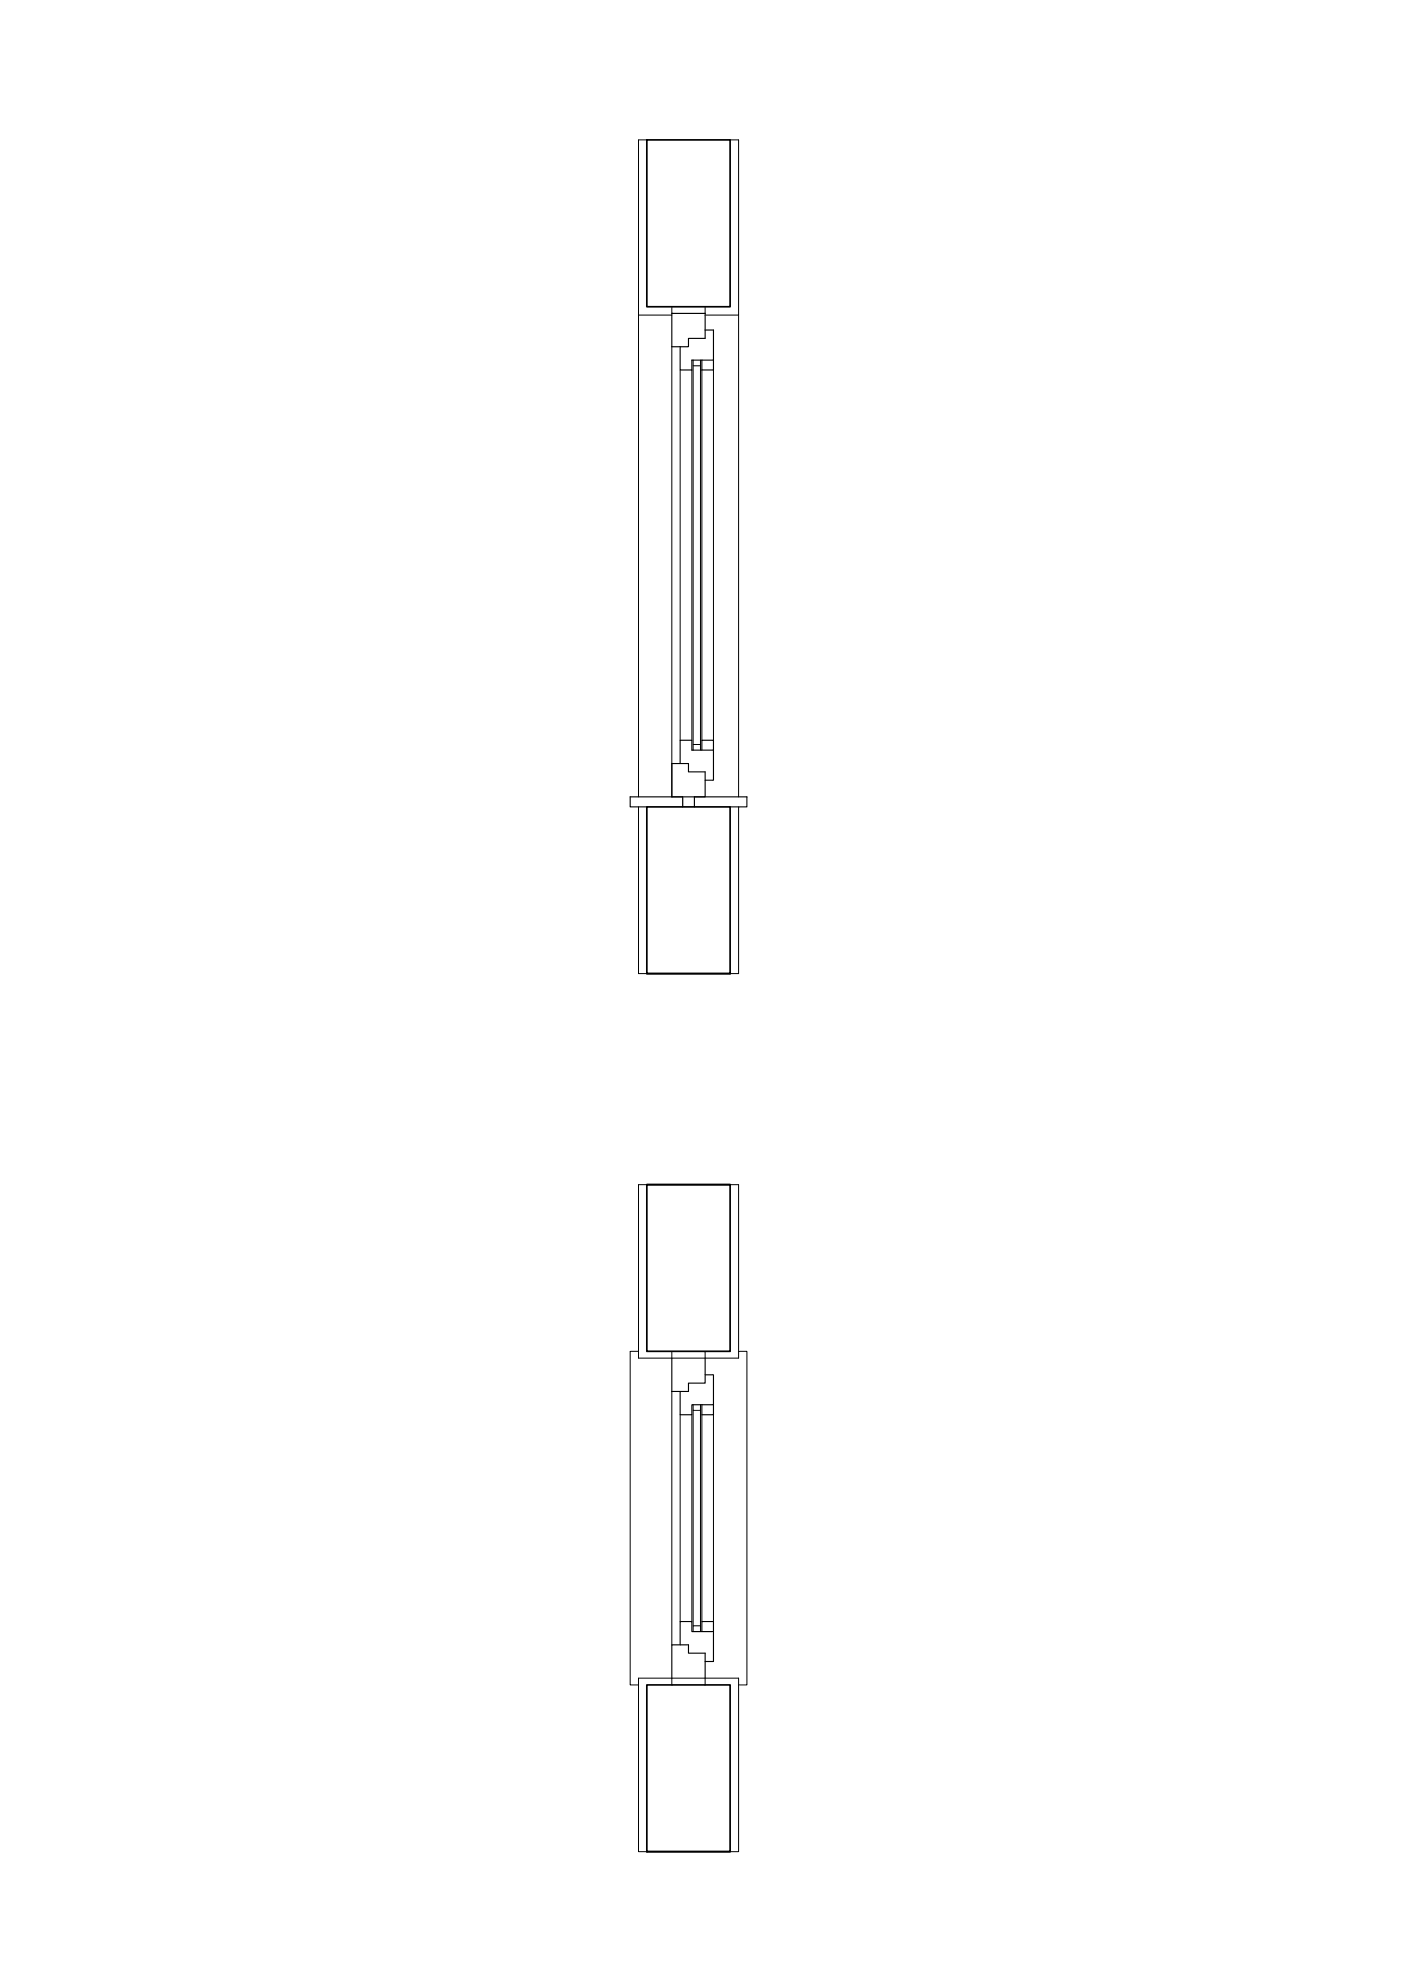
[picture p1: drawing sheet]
<svg xmlns="http://www.w3.org/2000/svg" width="420mm" height="594mm" viewBox="0 0 420 594" stroke-linecap="round" stroke-linejoin="round" font-family="sans-serif">
<!-- layer: SECCION -->
<path d="M194 42h25v50h-25zM194 242h25v50h-25zM194 292h25M194 355.3h25v50h-25zM194 355.3h25M194 505.3h25v50h-25zM194 555.3h25" fill="none" stroke="#000" stroke-width=".51"/>
<!-- layer: 0.35 -->
<g fill="none" stroke="#000" stroke-width=".34">
<path d="M201.5 94v10h5v-2.5h5v-7.5M211.5 99h2.5v9h-6.5v3h-3.5v-7M210.5 108v3h3.5v-3M201.5 229h5v2.5h5v7.5h-10zM210.5 225v-3h3.5v12h-2.5M214 225h-6.5v-3h-3.5v7M194 242h-5v-3h15.7v3M208.3 242v-3h15.7v3h-5M201.5 407.3v10h5v-2.5h5v-7.5M211.5 412.3h2.5v9h-6.5v3h-3.5v-7M210.5 421.3v3h3.5v-3M204 493.3v-7h3.5v3h6.5v9h-2.5"/>
<path d="M210.5 489.3v-3h3.5v3M201.5 503.3v-10h5v2.5h5v7.5"/>
</g>
<!-- layer: 0.13 -->
<path d="M191.5 94.5v144.5M221.5 94.5v144.5M201.5 104v135M204 111v111M214 111v111M191.5 405.3h-2.5v100h2.5M201.5 417.3v76M221.5 405.3h2.5v100h-2.5M204 424.3v62M214 424.3v62" fill="none" stroke="#000" stroke-width=".3"/>
<!-- layer: 0.25 -->
<g fill="none" stroke="#000" stroke-width=".3">
<path d="M194 42h-2.5v52.5h10M219 42h2.5v52.5h-10M201.5 92v2h10v-2M201.5 94h10M207.5 111v111M207.9 108v115.3M207.9 109.7h2.2M210.1 108v115.3M210.5 111v111M207.9 225v-1.7h2.2v1.7M191.5 242v50h2.5M221.5 242v50h-2.5"/>
<path d="M194 355.3h-2.5v52h30v-52h-2.5M201.5 405.3v2M211.5 405.3v2M207.5 424.3v62M207.9 421.3v1.7h2.2M207.9 423v64.6M210.1 421.3v66.3M210.5 424.3v62M207.9 489.3v-1.7h2.2v1.7M201.5 503.3v2M211.5 503.3v2M194 555.3h-2.5v-52h30v52h-2.5"/>
</g>
</svg>
